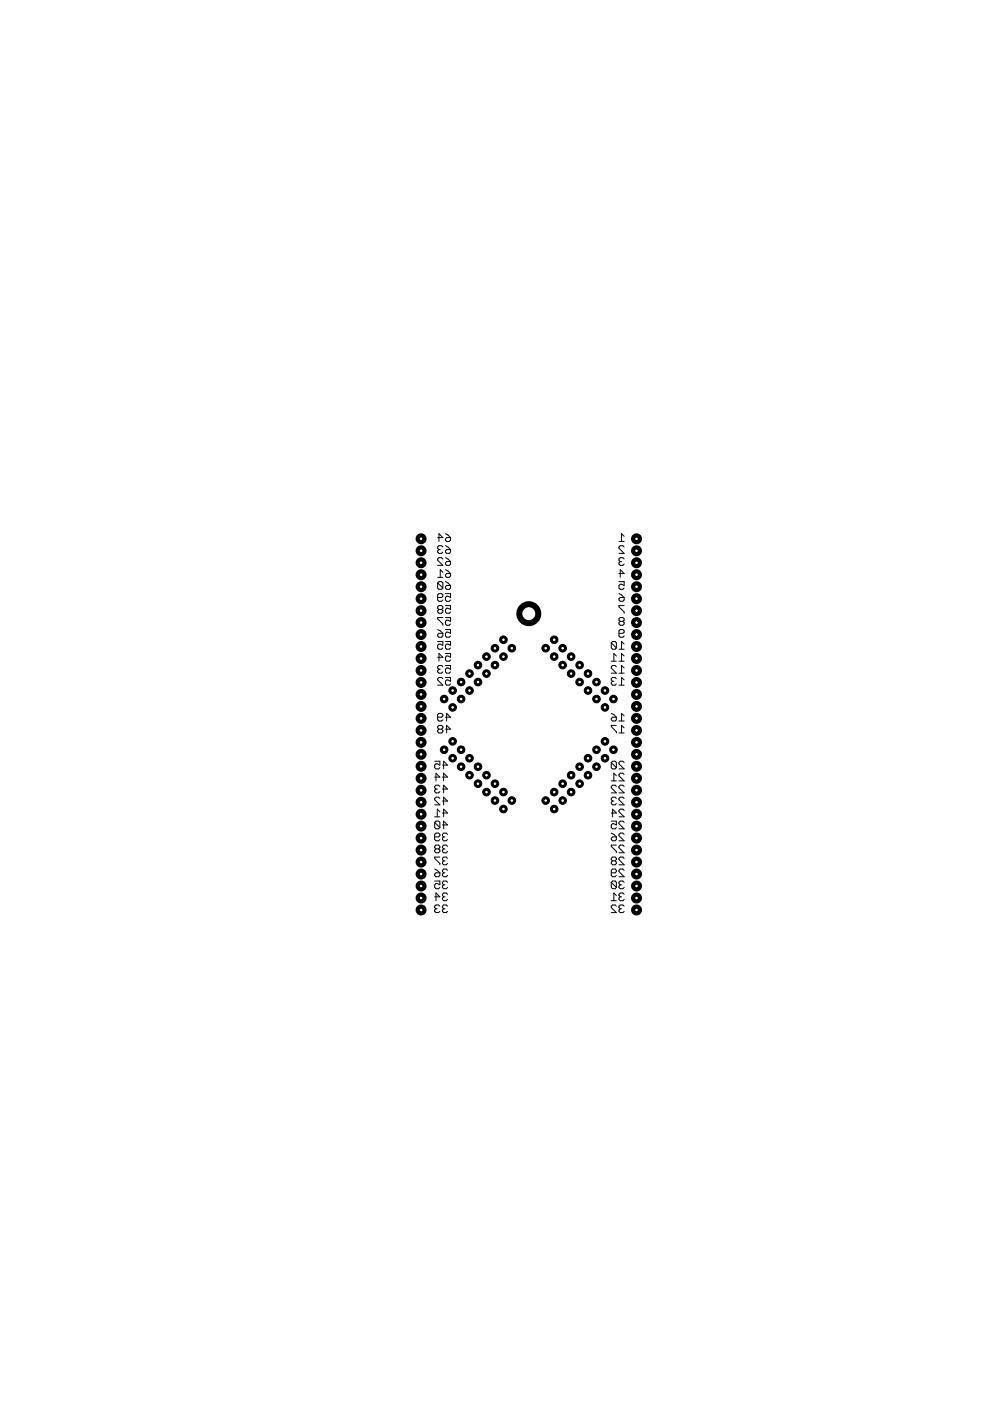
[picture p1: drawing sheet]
<svg xmlns="http://www.w3.org/2000/svg" width="210mm" height="297mm" viewBox="0 0 210 297" stroke-linecap="round" stroke-linejoin="round" font-family="sans-serif">
<circle cx="112.1" cy="130.1" r="2.01" fill="none" stroke="#000" stroke-width="1.3"/>
<g fill="none" stroke="#000" stroke-width=".21">
<path d="M92.8 114h1.1l-.8-.8v1.6M93.1 116.5l-.3 .3v.3l.3 .2h.5l.3-.2M93.1 116.5h.2M93.9 116l-.3-.3h-.5l-.3 .3v.2l.3 .3M93.9 118.5l-.3-.3h-.5l-.3 .3v.3l1.1 1.1h-1.1M94.4 118.2l1.1 .9M94.4 115.7l1.1 .8M94.4 113.2l1.1 .8M94.7 114h.8v.5l-.3 .3h-.5l-.3-.3v-.2zM94.7 116.5h.8v.6l-.3 .2h-.5l-.3-.2v-.3zM94.7 119.1h.8v.5l-.3 .3h-.5l-.3-.3v-.3zM131.2 114.8h1.1"/>
<path d="M131.5 119.1l-.3 .2v.3l.3 .3h.6l.2-.3M131.5 119.1h.3M132.3 113.7l-.5-.5v1.6M132.3 116l-.2-.3h-.6l-.3 .3v.2l1.1 1.1h-1.1M132.3 118.5l-.2-.3h-.6l-.3 .3v.3l.3 .3M92.8 123.6l.3-.3h.5l.3 .3v1.1M92.8 123.6v1.1l.3 .2h.5l.3-.2M92.8 126.7h.8l.3-.3v-.3l-.3-.2h-.5l-.3 .2v1.1l.3 .3h.5l.3-.3M92.8 134.6l.3-.3h.8v.5l-.3 .3h-.5l-.3-.3zM92.8 136h1.1v.8l-.6-.2h-.2l-.3 .2v.6l.3 .2h.5l.3-.2M92.8 139.4h1.1l-.8-.8v1.6M92.8 133.5l1.1 .8"/>
<path d="M92.8 123.6l1.1 1.1M92.8 122.4h1.1M93.1 129.2l-.3-.3v-.2l.3-.3h.5l.3 .3v.2l-.3 .3M93.1 129.2l-.3 .3v.3l.3 .2h.5l.3-.2v-.3l-.3-.3M93.1 129.2h.5M93.9 130.9h-1.1v.3l1.1 1.1v.3M93.9 121.3l-.6-.5v1.6M94.4 121.9l.3-.3h.8v.5l-.3 .3h-.5l-.3-.3zM94.4 124.4l.3-.3h.8v.6l-.3 .2h-.5l-.3-.2zM94.4 125.9h1.1v.8l-.5-.3h-.3l-.3 .3v.5l.3 .3h.5l.3-.3M94.4 128.4h1.1v.8l-.8-.3-.3 .3v.6l.3 .2h.5l.3-.2M94.4 130.9h1.1v.8l-.8-.2-.3 .2v.6l.3 .3h.5l.3-.3"/>
<path d="M94.4 133.5h1.1v.8l-.8-.3-.3 .3v.5l.3 .3h.5l.3-.3M94.4 136h1.1v.8l-.8-.2-.3 .2v.6l.3 .2h.5l.3-.2M94.4 138.6h1.1v.8l-.8-.3-.3 .3v.5l.3 .3h.5l.3-.3M94.4 123.3l1.1 .8M94.4 120.8l1.1 .8M129.6 136.3v1.1l.3 .2h.5l.3-.2M129.6 136.3l.3-.3h.5l.3 .3v1.1M129.6 136.3l1.1 1.1M130.7 139.1l-.5-.5v1.6M131.2 123.3h1.1v.8l-.5-.2h-.3l-.3 .2v.6l.3 .2h.6l.2-.2M131.2 126.9l.3-.2h.8v.5l-.2 .3h-.6l-.3-.3zM131.2 134.3h.9l.2-.3v-.2l-.2-.3h-.6l-.3 .3v1l.3 .3h.6l.2-.3"/>
<path d="M131.2 121.6h1.1l-.8-.8v1.6M131.2 125.9l.6 .2 .5 .6M131.2 137.6h1.1M131.5 131.7l-.3-.2v-.3l.3-.3h.6l.2 .3v.3l-.2 .2M131.5 131.7l-.3 .3v.3l.3 .3h.6l.2-.3v-.3l-.2-.3M131.5 131.7h.6M132.3 136.6l-.5-.6v1.6M132.3 139.1l-.5-.5v1.6M132.3 128.4h-1.1v.3l1.1 1.1v.2M92.8 152.1h.8l.3-.3v-.3l-.3-.2h-.5l-.3 .2v1.1l.3 .3h.5l.3-.3M93.1 141.9l-.3 .3v.3l.3 .2h.5l.3-.2M93.1 154.6l-.3 .3v.3l.3 .2h.5l.3-.2v-.3l-.3-.3"/>
<path d="M93.1 154.6l-.3-.3v-.2l.3-.3h.5l.3 .3v.2l-.3 .3M93.1 154.6h.5M93.1 141.9h.2M93.9 141.4l-.3-.3h-.5l-.3 .3v.2l.3 .3M93.9 143.9l-.3-.3h-.5l-.3 .3v.3l1.1 1.1h-1.1M94.4 141.1h1.1v.8l-.8-.3-.3 .3v.6l.3 .2h.5l.3-.2M94.4 143.6h1.1v.8l-.8-.2-.3 .2v.6l.3 .3h.5l.3-.3M94.4 152.1h1.1l-.8-.8v1.6M94.4 154.6h1.1l-.8-.8v1.6M129.6 152.3l.3-.2h.8v.5l-.3 .3h-.5l-.3-.3zM129.6 140.2h1.1M129.6 151.3l.6 .2 .5 .6"/>
<path d="M129.9 144.4l-.3 .3v.3l.3 .3h.5l.3-.3M129.9 144.4h.3M130.7 153.8h-1.1v.3l1.1 1.1v.2M130.7 141.4l-.3-.3h-.5l-.3 .3v.2l1.1 1.1h-1.1M130.7 143.9l-.3-.3h-.5l-.3 .3v.3l.3 .2M131.2 140.2h1.1M131.2 142.7h1.1M131.2 145.3h1.1M131.2 152.9h1.1M131.2 155.4h1.1M132.3 141.6l-.5-.5v1.6M132.3 144.2l-.5-.6v1.7"/>
<path d="M132.3 151.8l-.5-.5v1.6M132.3 154.3l-.5-.5v1.6M92.2 161.4h1.1v.8l-.6-.3h-.3l-.2 .3v.6l.2 .2h.6l.3-.2M92.2 173.2h1.1M92.2 174.4v1.1l.2 .2h.6l.3-.2M92.2 174.4l.2-.3h.6l.3 .3v1.1M92.2 177.4h.8l.3-.2v-.3l-.3-.3h-.6l-.2 .3v1.1l.2 .3h.6l.3-.3M92.2 164.8h1.1l-.9-.9v1.7M92.2 174.4l1.1 1.1M92.4 167.3l-.2 .3v.2l.2 .3h.6l.3-.3M92.4 180l-.2 .3v.2l.2 .3h.6l.3-.3v-.2l-.3-.3M92.4 180l-.2-.3v-.2l.2-.3h.6l.3 .3v.2l-.3 .3"/>
<path d="M92.4 180h.6M92.4 167.3h.3M93.3 166.8l-.3-.3h-.6l-.2 .3v.2l.2 .3M93.3 169.3l-.3-.3h-.6l-.2 .3v.3l1.1 1h-1.1M93.3 172.1l-.6-.5v1.6M93.8 169.8h1.1l-.8-.8v1.6M93.8 172.4h1.1l-.8-.8v1.6M93.8 162.2h1.1l-.8-.8v1.6M93.8 164.8h1.1l-.8-.9v1.7M93.8 167.3h1.1l-.8-.8v1.6M93.8 174.9h1.1l-.8-.8v1.6M94.1 177.4l-.3 .3v.3l.3 .3h.5l.3-.3"/>
<path d="M94.1 177.4h.2M94.1 180l-.3 .3v.2l.3 .3h.5l.3-.3M94.1 180h.2M94.9 176.9l-.3-.3h-.5l-.3 .3v.3l.3 .2M94.9 179.5l-.3-.3h-.5l-.3 .3v.2l.3 .3M129.6 161.7l.3-.3h.5l.3 .3v1.1M129.6 174.1h1.1v.8l-.5-.3h-.3l-.3 .3v.6l.3 .2h.5l.3-.2M129.6 177.7l.3-.3h.8v.6l-.3 .3h-.5l-.3-.3zM129.6 161.7v1.1l.3 .2h.5l.3-.2M129.6 161.7l1.1 1.1M129.6 165.6h1.1M129.6 172.4h1.1l-.8-.8v1.6"/>
<path d="M129.6 176.6l.6 .3 .5 .5M129.9 169.8l-.3 .3v.3l.3 .2h.5l.3-.2M129.9 169.8h.3M130.7 179.2h-1.1v.3l1.1 1v.3M130.7 166.8l-.3-.3h-.5l-.3 .3v.2l1.1 1.1h-1.1M130.7 169.3l-.3-.3h-.5l-.3 .3v.3l.3 .2M130.7 164.5l-.5-.6v1.7M132.3 161.7l-.2-.3h-.6l-.3 .3v.2l1.1 1.1h-1.1M132.3 164.2l-.2-.3h-.6l-.3 .3v.3l1.1 1.1h-1.1M132.3 166.8l-.2-.3h-.6l-.3 .3v.2l1.1 1.1h-1.1M132.3 169.3l-.2-.3h-.6l-.3 .3v.3l1.1 1h-1.1M132.3 171.8l-.2-.2h-.6l-.3 .2v.3l1.1 1.1h-1.1"/>
<path d="M132.3 174.4l-.2-.3h-.6l-.3 .3v.2l1.1 1.1h-1.1M132.3 176.9l-.2-.3h-.6l-.3 .3v.3l1.1 1.1h-1.1M132.3 179.5l-.2-.3h-.6l-.3 .3v.2l1.1 1.1h-1.1M92.2 185.3l.2-.2h.9v.5l-.3 .3h-.6l-.2-.3zM92.2 186.8h1.1v.8l-.6-.3h-.3l-.2 .3v.6l.2 .2h.6l.3-.2M92.2 190.1h1.1l-.9-.8v1.7M92.2 184.3l1.1 .8M92.4 192.7h.3M92.4 192.7l-.2 .3v.2l.2 .3h.6l.3-.3M93.3 181.7h-1.1v.3l1.1 1.1v.2M93.3 192.1l-.3-.2h-.6l-.2 .2v.3l.2 .3M94.1 182.5l-.3 .3v.3l.3 .2h.5l.3-.2"/>
<path d="M94.1 182.5h.2M94.1 185.1l-.3 .2v.3l.3 .3h.5l.3-.3M94.1 185.1h.2M94.1 187.6h.2M94.1 187.6l-.3 .3v.3l.3 .2h.5l.3-.2M94.1 190.1h.2M94.1 190.1l-.3 .3v.3l.3 .3h.5l.3-.3M94.1 192.7h.2M94.1 192.7l-.3 .3v.2l.3 .3h.5l.3-.3M94.9 182l-.3-.3h-.5l-.3 .3v.2l.3 .3M94.9 184.5l-.3-.2h-.5l-.3 .2v.3l.3 .3M94.9 187.1l-.3-.3h-.5l-.3 .3v.2l.3 .3"/>
<path d="M94.9 189.6l-.3-.3h-.5l-.3 .3v.3l.3 .2M94.9 192.1l-.3-.2h-.5l-.3 .2v.3l.3 .3M129.6 185.1h.8l.3-.3v-.3l-.3-.2h-.5l-.3 .2v1.1l.3 .3h.5l.3-.3M129.6 187.1l.3-.3h.5l.3 .3v1.1M129.6 187.1v1.1l.3 .2h.5l.3-.2M129.6 187.1l1.1 1.1M129.6 191h1.1M129.9 182.5l-.3-.3v-.2l.3-.3h.5l.3 .3v.2l-.3 .3M129.9 182.5l-.3 .3v.3l.3 .2h.5l.3-.2v-.3l-.3-.3M129.9 182.5h.5M130.7 192.1l-.3-.2h-.5l-.3 .2v.3l1.1 1.1h-1.1M130.7 189.9l-.5-.6v1.7"/>
<path d="M131.5 187.6l-.3 .3v.3l.3 .2h.6l.2-.2M131.5 190.1l-.3 .3v.3l.3 .3h.6l.2-.3M131.5 192.7l-.3 .3v.2l.3 .3h.6l.2-.3M131.5 187.6h.3M131.5 190.1h.3M131.5 192.7h.3M132.3 182l-.2-.3h-.6l-.3 .3v.2l1.1 1.1h-1.1M132.3 184.5l-.2-.2h-.6l-.3 .2v.3l1.1 1.1h-1.1M132.3 187.1l-.2-.3h-.6l-.3 .3v.2l.3 .3M132.3 189.6l-.2-.3h-.6l-.3 .3v.3l.3 .2M132.3 192.1l-.2-.2h-.6l-.3 .2v.3l.3 .3"/>
</g>
<circle cx="108.5" cy="169.7" r=".8" fill="#000" stroke="#000" stroke-width=".21"/>
<circle cx="108.5" cy="169.7" r=".51" fill="#fff" stroke="#000" stroke-width=".21"/>
<circle cx="106.7" cy="171.5" r=".8" fill="#000" stroke="#000" stroke-width=".21"/>
<circle cx="106.7" cy="171.5" r=".51" fill="#fff" stroke="#000" stroke-width=".21"/>
<circle cx="106.7" cy="167.9" r=".8" fill="#000" stroke="#000" stroke-width=".21"/>
<circle cx="106.7" cy="167.9" r=".51" fill="#fff" stroke="#000" stroke-width=".21"/>
<circle cx="104.9" cy="169.7" r=".8" fill="#000" stroke="#000" stroke-width=".21"/>
<circle cx="104.9" cy="169.7" r=".51" fill="#fff" stroke="#000" stroke-width=".21"/>
<circle cx="104.9" cy="166.2" r=".8" fill="#000" stroke="#000" stroke-width=".21"/>
<circle cx="104.9" cy="166.2" r=".51" fill="#fff" stroke="#000" stroke-width=".21"/>
<circle cx="103.1" cy="167.9" r=".8" fill="#000" stroke="#000" stroke-width=".21"/>
<circle cx="103.1" cy="167.9" r=".51" fill="#fff" stroke="#000" stroke-width=".21"/>
<circle cx="103.1" cy="164.4" r=".8" fill="#000" stroke="#000" stroke-width=".21"/>
<circle cx="103.1" cy="164.4" r=".51" fill="#fff" stroke="#000" stroke-width=".21"/>
<circle cx="101.3" cy="166.2" r=".8" fill="#000" stroke="#000" stroke-width=".21"/>
<circle cx="101.3" cy="166.2" r=".51" fill="#fff" stroke="#000" stroke-width=".21"/>
<circle cx="101.3" cy="162.6" r=".8" fill="#000" stroke="#000" stroke-width=".21"/>
<circle cx="101.3" cy="162.6" r=".51" fill="#fff" stroke="#000" stroke-width=".21"/>
<circle cx="99.5" cy="164.4" r=".8" fill="#000" stroke="#000" stroke-width=".21"/>
<circle cx="99.5" cy="164.4" r=".51" fill="#fff" stroke="#000" stroke-width=".21"/>
<circle cx="99.5" cy="160.8" r=".8" fill="#000" stroke="#000" stroke-width=".21"/>
<circle cx="99.5" cy="160.8" r=".51" fill="#fff" stroke="#000" stroke-width=".21"/>
<circle cx="97.8" cy="162.6" r=".8" fill="#000" stroke="#000" stroke-width=".21"/>
<circle cx="97.8" cy="162.6" r=".51" fill="#fff" stroke="#000" stroke-width=".21"/>
<circle cx="97.8" cy="159" r=".8" fill="#000" stroke="#000" stroke-width=".21"/>
<circle cx="97.8" cy="159" r=".51" fill="#fff" stroke="#000" stroke-width=".21"/>
<circle cx="96" cy="160.8" r=".8" fill="#000" stroke="#000" stroke-width=".21"/>
<circle cx="96" cy="160.8" r=".51" fill="#fff" stroke="#000" stroke-width=".21"/>
<circle cx="96" cy="157.2" r=".8" fill="#000" stroke="#000" stroke-width=".21"/>
<circle cx="96" cy="157.2" r=".51" fill="#fff" stroke="#000" stroke-width=".21"/>
<circle cx="94.2" cy="159" r=".8" fill="#000" stroke="#000" stroke-width=".21"/>
<circle cx="94.2" cy="159" r=".51" fill="#fff" stroke="#000" stroke-width=".21"/>
<circle cx="130.1" cy="148.2" r=".8" fill="#000" stroke="#000" stroke-width=".21"/>
<circle cx="130.1" cy="148.2" r=".51" fill="#fff" stroke="#000" stroke-width=".21"/>
<circle cx="128.3" cy="150" r=".8" fill="#000" stroke="#000" stroke-width=".21"/>
<circle cx="128.3" cy="150" r=".51" fill="#fff" stroke="#000" stroke-width=".21"/>
<circle cx="128.3" cy="146.4" r=".8" fill="#000" stroke="#000" stroke-width=".21"/>
<circle cx="128.3" cy="146.4" r=".51" fill="#fff" stroke="#000" stroke-width=".21"/>
<circle cx="126.5" cy="148.2" r=".8" fill="#000" stroke="#000" stroke-width=".21"/>
<circle cx="126.5" cy="148.2" r=".51" fill="#fff" stroke="#000" stroke-width=".21"/>
<circle cx="126.5" cy="144.6" r=".8" fill="#000" stroke="#000" stroke-width=".21"/>
<circle cx="126.5" cy="144.6" r=".51" fill="#fff" stroke="#000" stroke-width=".21"/>
<circle cx="124.7" cy="146.4" r=".8" fill="#000" stroke="#000" stroke-width=".21"/>
<circle cx="124.7" cy="146.4" r=".51" fill="#fff" stroke="#000" stroke-width=".21"/>
<circle cx="124.7" cy="142.8" r=".8" fill="#000" stroke="#000" stroke-width=".21"/>
<circle cx="124.7" cy="142.8" r=".51" fill="#fff" stroke="#000" stroke-width=".21"/>
<circle cx="122.9" cy="144.6" r=".8" fill="#000" stroke="#000" stroke-width=".21"/>
<circle cx="122.9" cy="144.6" r=".51" fill="#fff" stroke="#000" stroke-width=".21"/>
<circle cx="122.9" cy="141" r=".8" fill="#000" stroke="#000" stroke-width=".21"/>
<circle cx="122.9" cy="141" r=".51" fill="#fff" stroke="#000" stroke-width=".21"/>
<circle cx="121.1" cy="142.8" r=".8" fill="#000" stroke="#000" stroke-width=".21"/>
<circle cx="121.1" cy="142.8" r=".51" fill="#fff" stroke="#000" stroke-width=".21"/>
<circle cx="121.1" cy="139.2" r=".8" fill="#000" stroke="#000" stroke-width=".21"/>
<circle cx="121.1" cy="139.2" r=".51" fill="#fff" stroke="#000" stroke-width=".21"/>
<circle cx="119.3" cy="141" r=".8" fill="#000" stroke="#000" stroke-width=".21"/>
<circle cx="119.3" cy="141" r=".51" fill="#fff" stroke="#000" stroke-width=".21"/>
<circle cx="119.3" cy="137.4" r=".8" fill="#000" stroke="#000" stroke-width=".21"/>
<circle cx="119.3" cy="137.4" r=".51" fill="#fff" stroke="#000" stroke-width=".21"/>
<circle cx="117.5" cy="139.2" r=".8" fill="#000" stroke="#000" stroke-width=".21"/>
<circle cx="117.5" cy="139.2" r=".51" fill="#fff" stroke="#000" stroke-width=".21"/>
<circle cx="117.5" cy="135.6" r=".8" fill="#000" stroke="#000" stroke-width=".21"/>
<circle cx="117.5" cy="135.6" r=".51" fill="#fff" stroke="#000" stroke-width=".21"/>
<circle cx="115.7" cy="137.4" r=".8" fill="#000" stroke="#000" stroke-width=".21"/>
<circle cx="115.7" cy="137.4" r=".51" fill="#fff" stroke="#000" stroke-width=".21"/>
<circle cx="117.5" cy="171.5" r=".8" fill="#000" stroke="#000" stroke-width=".21"/>
<circle cx="117.5" cy="171.5" r=".51" fill="#fff" stroke="#000" stroke-width=".21"/>
<circle cx="115.7" cy="169.7" r=".8" fill="#000" stroke="#000" stroke-width=".21"/>
<circle cx="115.7" cy="169.7" r=".51" fill="#fff" stroke="#000" stroke-width=".21"/>
<circle cx="119.3" cy="169.7" r=".8" fill="#000" stroke="#000" stroke-width=".21"/>
<circle cx="119.3" cy="169.7" r=".51" fill="#fff" stroke="#000" stroke-width=".21"/>
<circle cx="117.5" cy="167.9" r=".8" fill="#000" stroke="#000" stroke-width=".21"/>
<circle cx="117.5" cy="167.9" r=".51" fill="#fff" stroke="#000" stroke-width=".21"/>
<circle cx="121.1" cy="167.9" r=".8" fill="#000" stroke="#000" stroke-width=".21"/>
<circle cx="121.1" cy="167.9" r=".51" fill="#fff" stroke="#000" stroke-width=".21"/>
<circle cx="119.3" cy="166.2" r=".8" fill="#000" stroke="#000" stroke-width=".21"/>
<circle cx="119.3" cy="166.2" r=".51" fill="#fff" stroke="#000" stroke-width=".21"/>
<circle cx="122.9" cy="166.2" r=".8" fill="#000" stroke="#000" stroke-width=".21"/>
<circle cx="122.9" cy="166.2" r=".51" fill="#fff" stroke="#000" stroke-width=".21"/>
<circle cx="121.1" cy="164.4" r=".8" fill="#000" stroke="#000" stroke-width=".21"/>
<circle cx="121.1" cy="164.4" r=".51" fill="#fff" stroke="#000" stroke-width=".21"/>
<circle cx="124.7" cy="164.4" r=".8" fill="#000" stroke="#000" stroke-width=".21"/>
<circle cx="124.7" cy="164.4" r=".51" fill="#fff" stroke="#000" stroke-width=".21"/>
<circle cx="122.9" cy="162.6" r=".8" fill="#000" stroke="#000" stroke-width=".21"/>
<circle cx="122.9" cy="162.6" r=".51" fill="#fff" stroke="#000" stroke-width=".21"/>
<circle cx="126.5" cy="162.6" r=".8" fill="#000" stroke="#000" stroke-width=".21"/>
<circle cx="126.5" cy="162.6" r=".51" fill="#fff" stroke="#000" stroke-width=".21"/>
<circle cx="124.7" cy="160.8" r=".8" fill="#000" stroke="#000" stroke-width=".21"/>
<circle cx="124.7" cy="160.8" r=".51" fill="#fff" stroke="#000" stroke-width=".21"/>
<circle cx="128.3" cy="160.8" r=".8" fill="#000" stroke="#000" stroke-width=".21"/>
<circle cx="128.3" cy="160.8" r=".51" fill="#fff" stroke="#000" stroke-width=".21"/>
<circle cx="126.5" cy="159" r=".8" fill="#000" stroke="#000" stroke-width=".21"/>
<circle cx="126.5" cy="159" r=".51" fill="#fff" stroke="#000" stroke-width=".21"/>
<circle cx="130.1" cy="159" r=".8" fill="#000" stroke="#000" stroke-width=".21"/>
<circle cx="130.1" cy="159" r=".51" fill="#fff" stroke="#000" stroke-width=".21"/>
<circle cx="128.3" cy="157.2" r=".8" fill="#000" stroke="#000" stroke-width=".21"/>
<circle cx="128.3" cy="157.2" r=".51" fill="#fff" stroke="#000" stroke-width=".21"/>
<circle cx="106.7" cy="135.6" r=".8" fill="#000" stroke="#000" stroke-width=".21"/>
<circle cx="106.7" cy="135.6" r=".51" fill="#fff" stroke="#000" stroke-width=".21"/>
<circle cx="108.5" cy="137.4" r=".8" fill="#000" stroke="#000" stroke-width=".21"/>
<circle cx="108.5" cy="137.4" r=".51" fill="#fff" stroke="#000" stroke-width=".21"/>
<circle cx="104.9" cy="137.4" r=".8" fill="#000" stroke="#000" stroke-width=".21"/>
<circle cx="104.9" cy="137.4" r=".51" fill="#fff" stroke="#000" stroke-width=".21"/>
<circle cx="106.7" cy="139.2" r=".8" fill="#000" stroke="#000" stroke-width=".21"/>
<circle cx="106.7" cy="139.2" r=".51" fill="#fff" stroke="#000" stroke-width=".21"/>
<circle cx="103.1" cy="139.2" r=".8" fill="#000" stroke="#000" stroke-width=".21"/>
<circle cx="103.1" cy="139.2" r=".51" fill="#fff" stroke="#000" stroke-width=".21"/>
<circle cx="104.9" cy="141" r=".8" fill="#000" stroke="#000" stroke-width=".21"/>
<circle cx="104.9" cy="141" r=".51" fill="#fff" stroke="#000" stroke-width=".21"/>
<circle cx="101.3" cy="141" r=".8" fill="#000" stroke="#000" stroke-width=".21"/>
<circle cx="101.3" cy="141" r=".51" fill="#fff" stroke="#000" stroke-width=".21"/>
<circle cx="103.1" cy="142.8" r=".8" fill="#000" stroke="#000" stroke-width=".21"/>
<circle cx="103.1" cy="142.8" r=".51" fill="#fff" stroke="#000" stroke-width=".21"/>
<circle cx="99.5" cy="142.8" r=".8" fill="#000" stroke="#000" stroke-width=".21"/>
<circle cx="99.5" cy="142.8" r=".51" fill="#fff" stroke="#000" stroke-width=".21"/>
<circle cx="101.3" cy="144.6" r=".8" fill="#000" stroke="#000" stroke-width=".21"/>
<circle cx="101.3" cy="144.6" r=".51" fill="#fff" stroke="#000" stroke-width=".21"/>
<circle cx="97.8" cy="144.6" r=".8" fill="#000" stroke="#000" stroke-width=".21"/>
<circle cx="97.8" cy="144.6" r=".51" fill="#fff" stroke="#000" stroke-width=".21"/>
<circle cx="99.5" cy="146.4" r=".8" fill="#000" stroke="#000" stroke-width=".21"/>
<circle cx="99.5" cy="146.4" r=".51" fill="#fff" stroke="#000" stroke-width=".21"/>
<circle cx="96" cy="146.4" r=".8" fill="#000" stroke="#000" stroke-width=".21"/>
<circle cx="96" cy="146.4" r=".51" fill="#fff" stroke="#000" stroke-width=".21"/>
<circle cx="97.8" cy="148.2" r=".8" fill="#000" stroke="#000" stroke-width=".21"/>
<circle cx="97.8" cy="148.2" r=".51" fill="#fff" stroke="#000" stroke-width=".21"/>
<circle cx="94.2" cy="148.2" r=".8" fill="#000" stroke="#000" stroke-width=".21"/>
<circle cx="94.2" cy="148.2" r=".51" fill="#fff" stroke="#000" stroke-width=".21"/>
<circle cx="96" cy="150" r=".8" fill="#000" stroke="#000" stroke-width=".21"/>
<circle cx="96" cy="150" r=".51" fill="#fff" stroke="#000" stroke-width=".21"/>
<circle cx="135" cy="154.9" r=".8" fill="#000" stroke="#000" stroke-width=".21"/>
<circle cx="135" cy="154.9" r=".51" fill="#fff" stroke="#000" stroke-width=".21"/>
<circle cx="135" cy="157.4" r=".8" fill="#000" stroke="#000" stroke-width=".21"/>
<circle cx="135" cy="157.4" r=".51" fill="#fff" stroke="#000" stroke-width=".21"/>
<circle cx="135" cy="159.9" r=".8" fill="#000" stroke="#000" stroke-width=".21"/>
<circle cx="135" cy="159.9" r=".51" fill="#fff" stroke="#000" stroke-width=".21"/>
<circle cx="135" cy="162.5" r=".8" fill="#000" stroke="#000" stroke-width=".21"/>
<circle cx="135" cy="162.5" r=".51" fill="#fff" stroke="#000" stroke-width=".21"/>
<circle cx="135" cy="165" r=".8" fill="#000" stroke="#000" stroke-width=".21"/>
<circle cx="135" cy="165" r=".51" fill="#fff" stroke="#000" stroke-width=".21"/>
<circle cx="135" cy="167.6" r=".8" fill="#000" stroke="#000" stroke-width=".21"/>
<circle cx="135" cy="167.6" r=".51" fill="#fff" stroke="#000" stroke-width=".21"/>
<circle cx="135" cy="170.1" r=".8" fill="#000" stroke="#000" stroke-width=".21"/>
<circle cx="135" cy="170.1" r=".51" fill="#fff" stroke="#000" stroke-width=".21"/>
<circle cx="135" cy="172.6" r=".8" fill="#000" stroke="#000" stroke-width=".21"/>
<circle cx="135" cy="172.6" r=".51" fill="#fff" stroke="#000" stroke-width=".21"/>
<circle cx="135" cy="175.2" r=".8" fill="#000" stroke="#000" stroke-width=".21"/>
<circle cx="135" cy="175.2" r=".51" fill="#fff" stroke="#000" stroke-width=".21"/>
<circle cx="135" cy="177.7" r=".8" fill="#000" stroke="#000" stroke-width=".21"/>
<circle cx="135" cy="177.7" r=".51" fill="#fff" stroke="#000" stroke-width=".21"/>
<circle cx="135" cy="180.2" r=".8" fill="#000" stroke="#000" stroke-width=".21"/>
<circle cx="135" cy="180.2" r=".51" fill="#fff" stroke="#000" stroke-width=".21"/>
<circle cx="135" cy="182.8" r=".8" fill="#000" stroke="#000" stroke-width=".21"/>
<circle cx="135" cy="182.8" r=".51" fill="#fff" stroke="#000" stroke-width=".21"/>
<circle cx="135" cy="185.3" r=".8" fill="#000" stroke="#000" stroke-width=".21"/>
<circle cx="135" cy="185.3" r=".51" fill="#fff" stroke="#000" stroke-width=".21"/>
<circle cx="135" cy="187.9" r=".8" fill="#000" stroke="#000" stroke-width=".21"/>
<circle cx="135" cy="187.9" r=".51" fill="#fff" stroke="#000" stroke-width=".21"/>
<circle cx="135" cy="190.4" r=".8" fill="#000" stroke="#000" stroke-width=".21"/>
<circle cx="135" cy="190.4" r=".51" fill="#fff" stroke="#000" stroke-width=".21"/>
<circle cx="135" cy="192.9" r=".8" fill="#000" stroke="#000" stroke-width=".21"/>
<circle cx="135" cy="192.9" r=".51" fill="#fff" stroke="#000" stroke-width=".21"/>
<circle cx="135" cy="114.2" r=".8" fill="#000" stroke="#000" stroke-width=".21"/>
<circle cx="135" cy="114.2" r=".51" fill="#fff" stroke="#000" stroke-width=".21"/>
<circle cx="135" cy="116.8" r=".8" fill="#000" stroke="#000" stroke-width=".21"/>
<circle cx="135" cy="116.8" r=".51" fill="#fff" stroke="#000" stroke-width=".21"/>
<circle cx="135" cy="119.3" r=".8" fill="#000" stroke="#000" stroke-width=".21"/>
<circle cx="135" cy="119.3" r=".51" fill="#fff" stroke="#000" stroke-width=".21"/>
<circle cx="135" cy="121.9" r=".8" fill="#000" stroke="#000" stroke-width=".21"/>
<circle cx="135" cy="121.9" r=".51" fill="#fff" stroke="#000" stroke-width=".21"/>
<circle cx="135" cy="124.4" r=".8" fill="#000" stroke="#000" stroke-width=".21"/>
<circle cx="135" cy="124.4" r=".51" fill="#fff" stroke="#000" stroke-width=".21"/>
<circle cx="135" cy="126.9" r=".8" fill="#000" stroke="#000" stroke-width=".21"/>
<circle cx="135" cy="126.9" r=".51" fill="#fff" stroke="#000" stroke-width=".21"/>
<circle cx="135" cy="129.5" r=".8" fill="#000" stroke="#000" stroke-width=".21"/>
<circle cx="135" cy="129.5" r=".51" fill="#fff" stroke="#000" stroke-width=".21"/>
<circle cx="135" cy="132" r=".8" fill="#000" stroke="#000" stroke-width=".21"/>
<circle cx="135" cy="132" r=".51" fill="#fff" stroke="#000" stroke-width=".21"/>
<circle cx="135" cy="134.5" r=".8" fill="#000" stroke="#000" stroke-width=".21"/>
<circle cx="135" cy="134.5" r=".51" fill="#fff" stroke="#000" stroke-width=".21"/>
<circle cx="135" cy="137.1" r=".8" fill="#000" stroke="#000" stroke-width=".21"/>
<circle cx="135" cy="137.1" r=".51" fill="#fff" stroke="#000" stroke-width=".21"/>
<circle cx="135" cy="139.6" r=".8" fill="#000" stroke="#000" stroke-width=".21"/>
<circle cx="135" cy="139.6" r=".51" fill="#fff" stroke="#000" stroke-width=".21"/>
<circle cx="135" cy="142.2" r=".8" fill="#000" stroke="#000" stroke-width=".21"/>
<circle cx="135" cy="142.2" r=".51" fill="#fff" stroke="#000" stroke-width=".21"/>
<circle cx="135" cy="144.7" r=".8" fill="#000" stroke="#000" stroke-width=".21"/>
<circle cx="135" cy="144.7" r=".51" fill="#fff" stroke="#000" stroke-width=".21"/>
<circle cx="135" cy="147.2" r=".8" fill="#000" stroke="#000" stroke-width=".21"/>
<circle cx="135" cy="147.2" r=".51" fill="#fff" stroke="#000" stroke-width=".21"/>
<circle cx="135" cy="149.8" r=".8" fill="#000" stroke="#000" stroke-width=".21"/>
<circle cx="135" cy="149.8" r=".51" fill="#fff" stroke="#000" stroke-width=".21"/>
<circle cx="135" cy="152.3" r=".8" fill="#000" stroke="#000" stroke-width=".21"/>
<circle cx="135" cy="152.3" r=".51" fill="#fff" stroke="#000" stroke-width=".21"/>
<circle cx="89.3" cy="152.3" r=".8" fill="#000" stroke="#000" stroke-width=".21"/>
<circle cx="89.3" cy="152.3" r=".51" fill="#fff" stroke="#000" stroke-width=".21"/>
<circle cx="89.3" cy="149.8" r=".8" fill="#000" stroke="#000" stroke-width=".21"/>
<circle cx="89.3" cy="149.8" r=".51" fill="#fff" stroke="#000" stroke-width=".21"/>
<circle cx="89.3" cy="147.2" r=".8" fill="#000" stroke="#000" stroke-width=".21"/>
<circle cx="89.3" cy="147.2" r=".51" fill="#fff" stroke="#000" stroke-width=".21"/>
<circle cx="89.3" cy="144.7" r=".8" fill="#000" stroke="#000" stroke-width=".21"/>
<circle cx="89.3" cy="144.7" r=".51" fill="#fff" stroke="#000" stroke-width=".21"/>
<circle cx="89.3" cy="142.2" r=".8" fill="#000" stroke="#000" stroke-width=".21"/>
<circle cx="89.3" cy="142.2" r=".51" fill="#fff" stroke="#000" stroke-width=".21"/>
<circle cx="89.3" cy="139.6" r=".8" fill="#000" stroke="#000" stroke-width=".21"/>
<circle cx="89.3" cy="139.6" r=".51" fill="#fff" stroke="#000" stroke-width=".21"/>
<circle cx="89.3" cy="137.1" r=".8" fill="#000" stroke="#000" stroke-width=".21"/>
<circle cx="89.3" cy="137.1" r=".51" fill="#fff" stroke="#000" stroke-width=".21"/>
<circle cx="89.3" cy="134.5" r=".8" fill="#000" stroke="#000" stroke-width=".21"/>
<circle cx="89.3" cy="134.5" r=".51" fill="#fff" stroke="#000" stroke-width=".21"/>
<circle cx="89.3" cy="132" r=".8" fill="#000" stroke="#000" stroke-width=".21"/>
<circle cx="89.3" cy="132" r=".51" fill="#fff" stroke="#000" stroke-width=".21"/>
<circle cx="89.3" cy="129.5" r=".8" fill="#000" stroke="#000" stroke-width=".21"/>
<circle cx="89.3" cy="129.5" r=".51" fill="#fff" stroke="#000" stroke-width=".21"/>
<circle cx="89.3" cy="126.9" r=".8" fill="#000" stroke="#000" stroke-width=".21"/>
<circle cx="89.3" cy="126.9" r=".51" fill="#fff" stroke="#000" stroke-width=".21"/>
<circle cx="89.3" cy="124.4" r=".8" fill="#000" stroke="#000" stroke-width=".21"/>
<circle cx="89.3" cy="124.4" r=".51" fill="#fff" stroke="#000" stroke-width=".21"/>
<circle cx="89.3" cy="121.9" r=".8" fill="#000" stroke="#000" stroke-width=".21"/>
<circle cx="89.3" cy="121.9" r=".51" fill="#fff" stroke="#000" stroke-width=".21"/>
<circle cx="89.3" cy="119.3" r=".8" fill="#000" stroke="#000" stroke-width=".21"/>
<circle cx="89.3" cy="119.3" r=".51" fill="#fff" stroke="#000" stroke-width=".21"/>
<circle cx="89.3" cy="116.8" r=".8" fill="#000" stroke="#000" stroke-width=".21"/>
<circle cx="89.3" cy="116.8" r=".51" fill="#fff" stroke="#000" stroke-width=".21"/>
<circle cx="89.3" cy="114.2" r=".8" fill="#000" stroke="#000" stroke-width=".21"/>
<circle cx="89.3" cy="114.2" r=".51" fill="#fff" stroke="#000" stroke-width=".21"/>
<circle cx="89.3" cy="154.9" r=".8" fill="#000" stroke="#000" stroke-width=".21"/>
<circle cx="89.3" cy="154.9" r=".51" fill="#fff" stroke="#000" stroke-width=".21"/>
<circle cx="89.3" cy="157.4" r=".8" fill="#000" stroke="#000" stroke-width=".21"/>
<circle cx="89.3" cy="157.4" r=".51" fill="#fff" stroke="#000" stroke-width=".21"/>
<circle cx="89.3" cy="159.9" r=".8" fill="#000" stroke="#000" stroke-width=".21"/>
<circle cx="89.3" cy="159.9" r=".51" fill="#fff" stroke="#000" stroke-width=".21"/>
<circle cx="89.3" cy="162.5" r=".8" fill="#000" stroke="#000" stroke-width=".21"/>
<circle cx="89.3" cy="162.5" r=".51" fill="#fff" stroke="#000" stroke-width=".21"/>
<circle cx="89.3" cy="165" r=".8" fill="#000" stroke="#000" stroke-width=".21"/>
<circle cx="89.3" cy="165" r=".51" fill="#fff" stroke="#000" stroke-width=".21"/>
<circle cx="89.3" cy="167.6" r=".8" fill="#000" stroke="#000" stroke-width=".21"/>
<circle cx="89.3" cy="167.6" r=".51" fill="#fff" stroke="#000" stroke-width=".21"/>
<circle cx="89.3" cy="170.1" r=".8" fill="#000" stroke="#000" stroke-width=".21"/>
<circle cx="89.3" cy="170.1" r=".51" fill="#fff" stroke="#000" stroke-width=".21"/>
<circle cx="89.3" cy="172.6" r=".8" fill="#000" stroke="#000" stroke-width=".21"/>
<circle cx="89.3" cy="172.6" r=".51" fill="#fff" stroke="#000" stroke-width=".21"/>
<circle cx="89.3" cy="175.2" r=".8" fill="#000" stroke="#000" stroke-width=".21"/>
<circle cx="89.3" cy="175.2" r=".51" fill="#fff" stroke="#000" stroke-width=".21"/>
<circle cx="89.3" cy="177.7" r=".8" fill="#000" stroke="#000" stroke-width=".21"/>
<circle cx="89.3" cy="177.7" r=".51" fill="#fff" stroke="#000" stroke-width=".21"/>
<circle cx="89.3" cy="180.2" r=".8" fill="#000" stroke="#000" stroke-width=".21"/>
<circle cx="89.3" cy="180.2" r=".51" fill="#fff" stroke="#000" stroke-width=".21"/>
<circle cx="89.3" cy="182.8" r=".8" fill="#000" stroke="#000" stroke-width=".21"/>
<circle cx="89.3" cy="182.8" r=".51" fill="#fff" stroke="#000" stroke-width=".21"/>
<circle cx="89.3" cy="185.3" r=".8" fill="#000" stroke="#000" stroke-width=".21"/>
<circle cx="89.3" cy="185.3" r=".51" fill="#fff" stroke="#000" stroke-width=".21"/>
<circle cx="89.3" cy="187.9" r=".8" fill="#000" stroke="#000" stroke-width=".21"/>
<circle cx="89.3" cy="187.9" r=".51" fill="#fff" stroke="#000" stroke-width=".21"/>
<circle cx="89.3" cy="190.4" r=".8" fill="#000" stroke="#000" stroke-width=".21"/>
<circle cx="89.3" cy="190.4" r=".51" fill="#fff" stroke="#000" stroke-width=".21"/>
<circle cx="89.3" cy="192.9" r=".8" fill="#000" stroke="#000" stroke-width=".21"/>
<circle cx="89.3" cy="192.9" r=".51" fill="#fff" stroke="#000" stroke-width=".21"/>
<g fill="none" stroke="#000" stroke-width=".42">
<circle cx="89.3" cy="119.3" r=".95"/>
<circle cx="89.3" cy="116.8" r=".95"/>
<circle cx="89.3" cy="114.2" r=".95"/>
<circle cx="135" cy="119.3" r=".95"/>
<circle cx="135" cy="114.2" r=".95"/>
<circle cx="135" cy="116.8" r=".95"/>
<circle cx="89.3" cy="139.6" r=".95"/>
<circle cx="89.3" cy="134.5" r=".95"/>
<circle cx="89.3" cy="126.9" r=".95"/>
<circle cx="89.3" cy="137.1" r=".95"/>
<circle cx="89.3" cy="132" r=".95"/>
<circle cx="89.3" cy="129.5" r=".95"/>
<circle cx="89.3" cy="124.4" r=".95"/>
<circle cx="89.3" cy="121.9" r=".95"/>
<circle cx="135" cy="132" r=".95"/>
<circle cx="135" cy="129.5" r=".95"/>
<circle cx="135" cy="134.5" r=".95"/>
<circle cx="135" cy="137.1" r=".95"/>
<circle cx="135" cy="121.9" r=".95"/>
<circle cx="135" cy="124.4" r=".95"/>
<circle cx="135" cy="126.9" r=".95"/>
<circle cx="135" cy="139.6" r=".95"/>
<circle cx="89.3" cy="159.9" r=".95"/>
<circle cx="89.3" cy="157.4" r=".95"/>
<circle cx="89.3" cy="154.9" r=".95"/>
<circle cx="89.3" cy="152.3" r=".95"/>
<circle cx="89.3" cy="149.8" r=".95"/>
<circle cx="89.3" cy="147.2" r=".95"/>
<circle cx="89.3" cy="144.7" r=".95"/>
<circle cx="89.3" cy="142.2" r=".95"/>
<circle cx="135" cy="152.3" r=".95"/>
<circle cx="135" cy="159.9" r=".95"/>
<circle cx="135" cy="147.2" r=".95"/>
<circle cx="135" cy="149.8" r=".95"/>
<circle cx="135" cy="144.7" r=".95"/>
<circle cx="135" cy="157.4" r=".95"/>
<circle cx="135" cy="142.2" r=".95"/>
<circle cx="135" cy="154.9" r=".95"/>
<circle cx="89.3" cy="172.6" r=".95"/>
<circle cx="89.3" cy="170.1" r=".95"/>
<circle cx="89.3" cy="167.6" r=".95"/>
<circle cx="89.3" cy="162.5" r=".95"/>
<circle cx="89.3" cy="165" r=".95"/>
<circle cx="89.3" cy="175.2" r=".95"/>
<circle cx="89.3" cy="177.7" r=".95"/>
<circle cx="135" cy="162.5" r=".95"/>
<circle cx="135" cy="167.6" r=".95"/>
<circle cx="135" cy="170.1" r=".95"/>
<circle cx="135" cy="172.6" r=".95"/>
<circle cx="135" cy="165" r=".95"/>
<circle cx="135" cy="175.2" r=".95"/>
<circle cx="135" cy="177.7" r=".95"/>
<circle cx="89.3" cy="185.3" r=".95"/>
<circle cx="89.3" cy="182.8" r=".95"/>
<circle cx="89.3" cy="180.2" r=".95"/>
<circle cx="89.3" cy="192.9" r=".95"/>
<circle cx="89.3" cy="187.9" r=".95"/>
<circle cx="89.3" cy="190.4" r=".95"/>
<circle cx="135" cy="180.2" r=".95"/>
<circle cx="135" cy="182.8" r=".95"/>
<circle cx="135" cy="185.3" r=".95"/>
<circle cx="135" cy="190.4" r=".95"/>
<circle cx="135" cy="192.9" r=".95"/>
<circle cx="135" cy="187.9" r=".95"/>
</g>
<g fill="none" stroke="#000" stroke-width=".28">
<circle cx="89.3" cy="119.3" r=".42"/>
<circle cx="89.3" cy="114.2" r=".42"/>
<circle cx="89.3" cy="116.8" r=".42"/>
<circle cx="135" cy="116.8" r=".42"/>
<circle cx="135" cy="114.2" r=".42"/>
<circle cx="135" cy="119.3" r=".42"/>
<circle cx="89.3" cy="129.5" r=".42"/>
<circle cx="89.3" cy="137.1" r=".42"/>
<circle cx="89.3" cy="134.5" r=".42"/>
<circle cx="89.3" cy="126.9" r=".42"/>
<circle cx="89.3" cy="121.9" r=".42"/>
<circle cx="89.3" cy="132" r=".42"/>
<circle cx="89.3" cy="139.6" r=".42"/>
<circle cx="89.3" cy="124.4" r=".42"/>
<circle cx="103.1" cy="139.2" r=".42"/>
<circle cx="104.9" cy="137.4" r=".42"/>
<circle cx="106.7" cy="139.2" r=".42"/>
<circle cx="106.7" cy="135.6" r=".42"/>
<circle cx="108.5" cy="137.4" r=".42"/>
<circle cx="115.7" cy="137.4" r=".42"/>
<circle cx="117.5" cy="135.6" r=".42"/>
<circle cx="117.5" cy="139.2" r=".42"/>
<circle cx="119.3" cy="137.4" r=".42"/>
<circle cx="121.1" cy="139.2" r=".42"/>
<circle cx="135" cy="134.5" r=".42"/>
<circle cx="135" cy="124.4" r=".42"/>
<circle cx="135" cy="121.9" r=".42"/>
<circle cx="135" cy="132" r=".42"/>
<circle cx="135" cy="137.1" r=".42"/>
<circle cx="135" cy="139.6" r=".42"/>
<circle cx="135" cy="126.9" r=".42"/>
<circle cx="135" cy="129.5" r=".42"/>
<circle cx="89.3" cy="144.7" r=".42"/>
<circle cx="89.3" cy="149.8" r=".42"/>
<circle cx="89.3" cy="147.2" r=".42"/>
<circle cx="89.3" cy="159.9" r=".42"/>
<circle cx="89.3" cy="152.3" r=".42"/>
<circle cx="89.3" cy="154.9" r=".42"/>
<circle cx="89.3" cy="142.2" r=".42"/>
<circle cx="89.3" cy="157.4" r=".42"/>
<circle cx="94.2" cy="159" r=".42"/>
<circle cx="94.2" cy="148.2" r=".42"/>
<circle cx="96" cy="150" r=".42"/>
<circle cx="96" cy="146.4" r=".42"/>
<circle cx="96" cy="157.2" r=".42"/>
<circle cx="97.8" cy="159" r=".42"/>
<circle cx="97.8" cy="148.2" r=".42"/>
<circle cx="97.8" cy="144.6" r=".42"/>
<circle cx="99.5" cy="146.4" r=".42"/>
<circle cx="99.5" cy="142.8" r=".42"/>
<circle cx="101.3" cy="144.6" r=".42"/>
<circle cx="101.3" cy="141" r=".42"/>
<circle cx="103.1" cy="142.8" r=".42"/>
<circle cx="104.9" cy="141" r=".42"/>
<circle cx="119.3" cy="141" r=".42"/>
<circle cx="121.1" cy="142.8" r=".42"/>
<circle cx="122.9" cy="144.6" r=".42"/>
<circle cx="122.9" cy="141" r=".42"/>
<circle cx="124.7" cy="146.4" r=".42"/>
<circle cx="124.7" cy="142.8" r=".42"/>
<circle cx="126.5" cy="148.2" r=".42"/>
<circle cx="126.5" cy="159" r=".42"/>
<circle cx="126.5" cy="144.6" r=".42"/>
<circle cx="128.3" cy="146.4" r=".42"/>
<circle cx="128.3" cy="157.2" r=".42"/>
<circle cx="128.3" cy="150" r=".42"/>
<circle cx="130.1" cy="159" r=".42"/>
<circle cx="130.1" cy="148.2" r=".42"/>
<circle cx="135" cy="147.2" r=".42"/>
<circle cx="135" cy="149.8" r=".42"/>
<circle cx="135" cy="142.2" r=".42"/>
<circle cx="135" cy="144.7" r=".42"/>
<circle cx="135" cy="154.9" r=".42"/>
<circle cx="135" cy="159.9" r=".42"/>
<circle cx="135" cy="152.3" r=".42"/>
<circle cx="135" cy="157.4" r=".42"/>
<circle cx="89.3" cy="177.7" r=".42"/>
<circle cx="89.3" cy="162.5" r=".42"/>
<circle cx="89.3" cy="167.6" r=".42"/>
<circle cx="89.3" cy="170.1" r=".42"/>
<circle cx="89.3" cy="165" r=".42"/>
<circle cx="89.3" cy="172.6" r=".42"/>
<circle cx="89.3" cy="175.2" r=".42"/>
<circle cx="96" cy="160.8" r=".42"/>
<circle cx="97.8" cy="162.6" r=".42"/>
<circle cx="99.5" cy="160.8" r=".42"/>
<circle cx="99.5" cy="164.4" r=".42"/>
<circle cx="101.3" cy="162.6" r=".42"/>
<circle cx="101.3" cy="166.2" r=".42"/>
<circle cx="103.1" cy="164.4" r=".42"/>
<circle cx="103.1" cy="167.9" r=".42"/>
<circle cx="104.9" cy="169.7" r=".42"/>
<circle cx="104.9" cy="166.2" r=".42"/>
<circle cx="106.7" cy="171.5" r=".42"/>
<circle cx="106.7" cy="167.9" r=".42"/>
<circle cx="108.5" cy="169.7" r=".42"/>
<circle cx="115.7" cy="169.7" r=".42"/>
<circle cx="117.5" cy="171.5" r=".42"/>
<circle cx="117.5" cy="167.9" r=".42"/>
<circle cx="119.3" cy="166.2" r=".42"/>
<circle cx="119.3" cy="169.7" r=".42"/>
<circle cx="121.1" cy="167.9" r=".42"/>
<circle cx="121.1" cy="164.4" r=".42"/>
<circle cx="122.9" cy="162.6" r=".42"/>
<circle cx="122.9" cy="166.2" r=".42"/>
<circle cx="124.7" cy="160.8" r=".42"/>
<circle cx="124.7" cy="164.4" r=".42"/>
<circle cx="126.5" cy="162.6" r=".42"/>
<circle cx="128.3" cy="160.8" r=".42"/>
<circle cx="135" cy="172.6" r=".42"/>
<circle cx="135" cy="167.6" r=".42"/>
<circle cx="135" cy="165" r=".42"/>
<circle cx="135" cy="175.2" r=".42"/>
<circle cx="135" cy="162.5" r=".42"/>
<circle cx="135" cy="177.7" r=".42"/>
<circle cx="135" cy="170.1" r=".42"/>
<circle cx="89.3" cy="180.2" r=".42"/>
<circle cx="89.3" cy="182.8" r=".42"/>
<circle cx="89.3" cy="192.9" r=".42"/>
<circle cx="89.3" cy="187.9" r=".42"/>
<circle cx="89.3" cy="190.4" r=".42"/>
<circle cx="89.3" cy="185.3" r=".42"/>
<circle cx="135" cy="180.2" r=".42"/>
<circle cx="135" cy="182.8" r=".42"/>
<circle cx="135" cy="190.4" r=".42"/>
<circle cx="135" cy="192.9" r=".42"/>
<circle cx="135" cy="185.3" r=".42"/>
<circle cx="135" cy="187.9" r=".42"/>
</g>
</svg>
